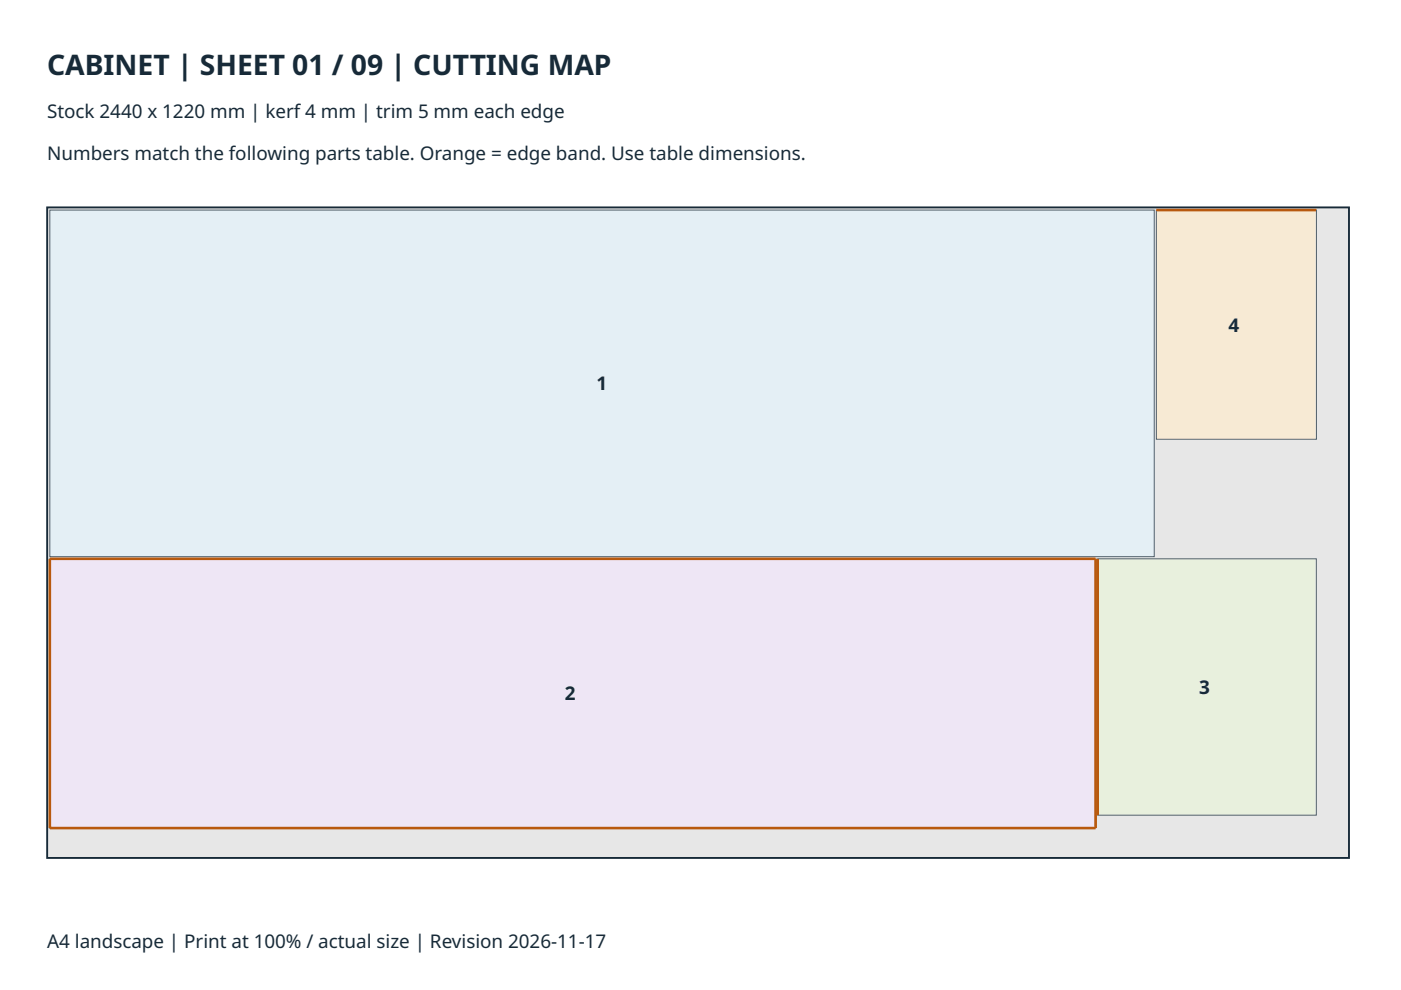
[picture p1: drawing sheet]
<svg xmlns="http://www.w3.org/2000/svg" width="297mm" height="210mm" viewBox="0 0 297 210" stroke-linecap="round" stroke-linejoin="round" font-family="sans-serif">
<defs><g id="words">
<text font-size="6" fill="#172a38" x="10" y="16">CABINET | SHEET 01 / 09 | CUTTING MAP</text>
<g font-size="4" fill="#172a38">
<text x="10" y="25">Stock 2440 x 1220 mm | kerf 4 mm | trim 5 mm each edge</text>
<text x="10" y="34">Numbers match the following parts table. Orange = edge band. Use table dimensions.</text>
<text x="260.5" y="70.3">4</text>
<text x="126.5" y="82.8">1</text>
<text x="119.8" y="148.5">2</text>
<text x="254.3" y="147.2">3</text>
<text x="10" y="200.9">A4 landscape | Print at 100% / actual size | Revision 2026-11-17</text>
</g>
</g></defs>
<path d="M10 44h276v137.9h-276z" fill="#e7e7e7"/>
<path d="M10 44h276v137.9h-276z" fill="none" stroke="#172a38" stroke-width=".4"/>
<path d="M10.6 44.5h234.1v73.5h-234.1z" fill="#e4eff5"/>
<path d="M10.6 44.5h234.1v73.5h-234.1z" fill="none" stroke="#52606b" stroke-width=".21"/>
<path d="M10.6 118.5h221.7v57.1h-221.7z" fill="#eee6f5"/>
<path d="M10.6 118.5h221.7v57.1h-221.7z" fill="none" stroke="#52606b" stroke-width=".21"/>
<path d="M10.6 118.5h221.7zM10.6 118.5v57.1zM232.3 118.5v57.1zM10.6 175.6h221.7z" fill="#000" stroke="#b8590e" stroke-width=".55"/>
<path d="M232.7 118.5h46.4v54.3h-46.4z" fill="#e8f0dd"/>
<path d="M232.7 118.5h46.4v54.3h-46.4z" fill="none" stroke="#52606b" stroke-width=".21"/>
<path d="M232.7 118.5v54.3z" fill="#000" stroke="#b8590e" stroke-width=".55"/>
<path d="M245.2 44.5h33.9v48.6h-33.9z" fill="#f7ead4"/>
<path d="M245.2 44.5h33.9v48.6h-33.9z" fill="none" stroke="#52606b" stroke-width=".21"/>
<path d="M245.2 44.5h33.9z" fill="#000" stroke="#b8590e" stroke-width=".55"/>
<use href="#words"/>
</svg>
